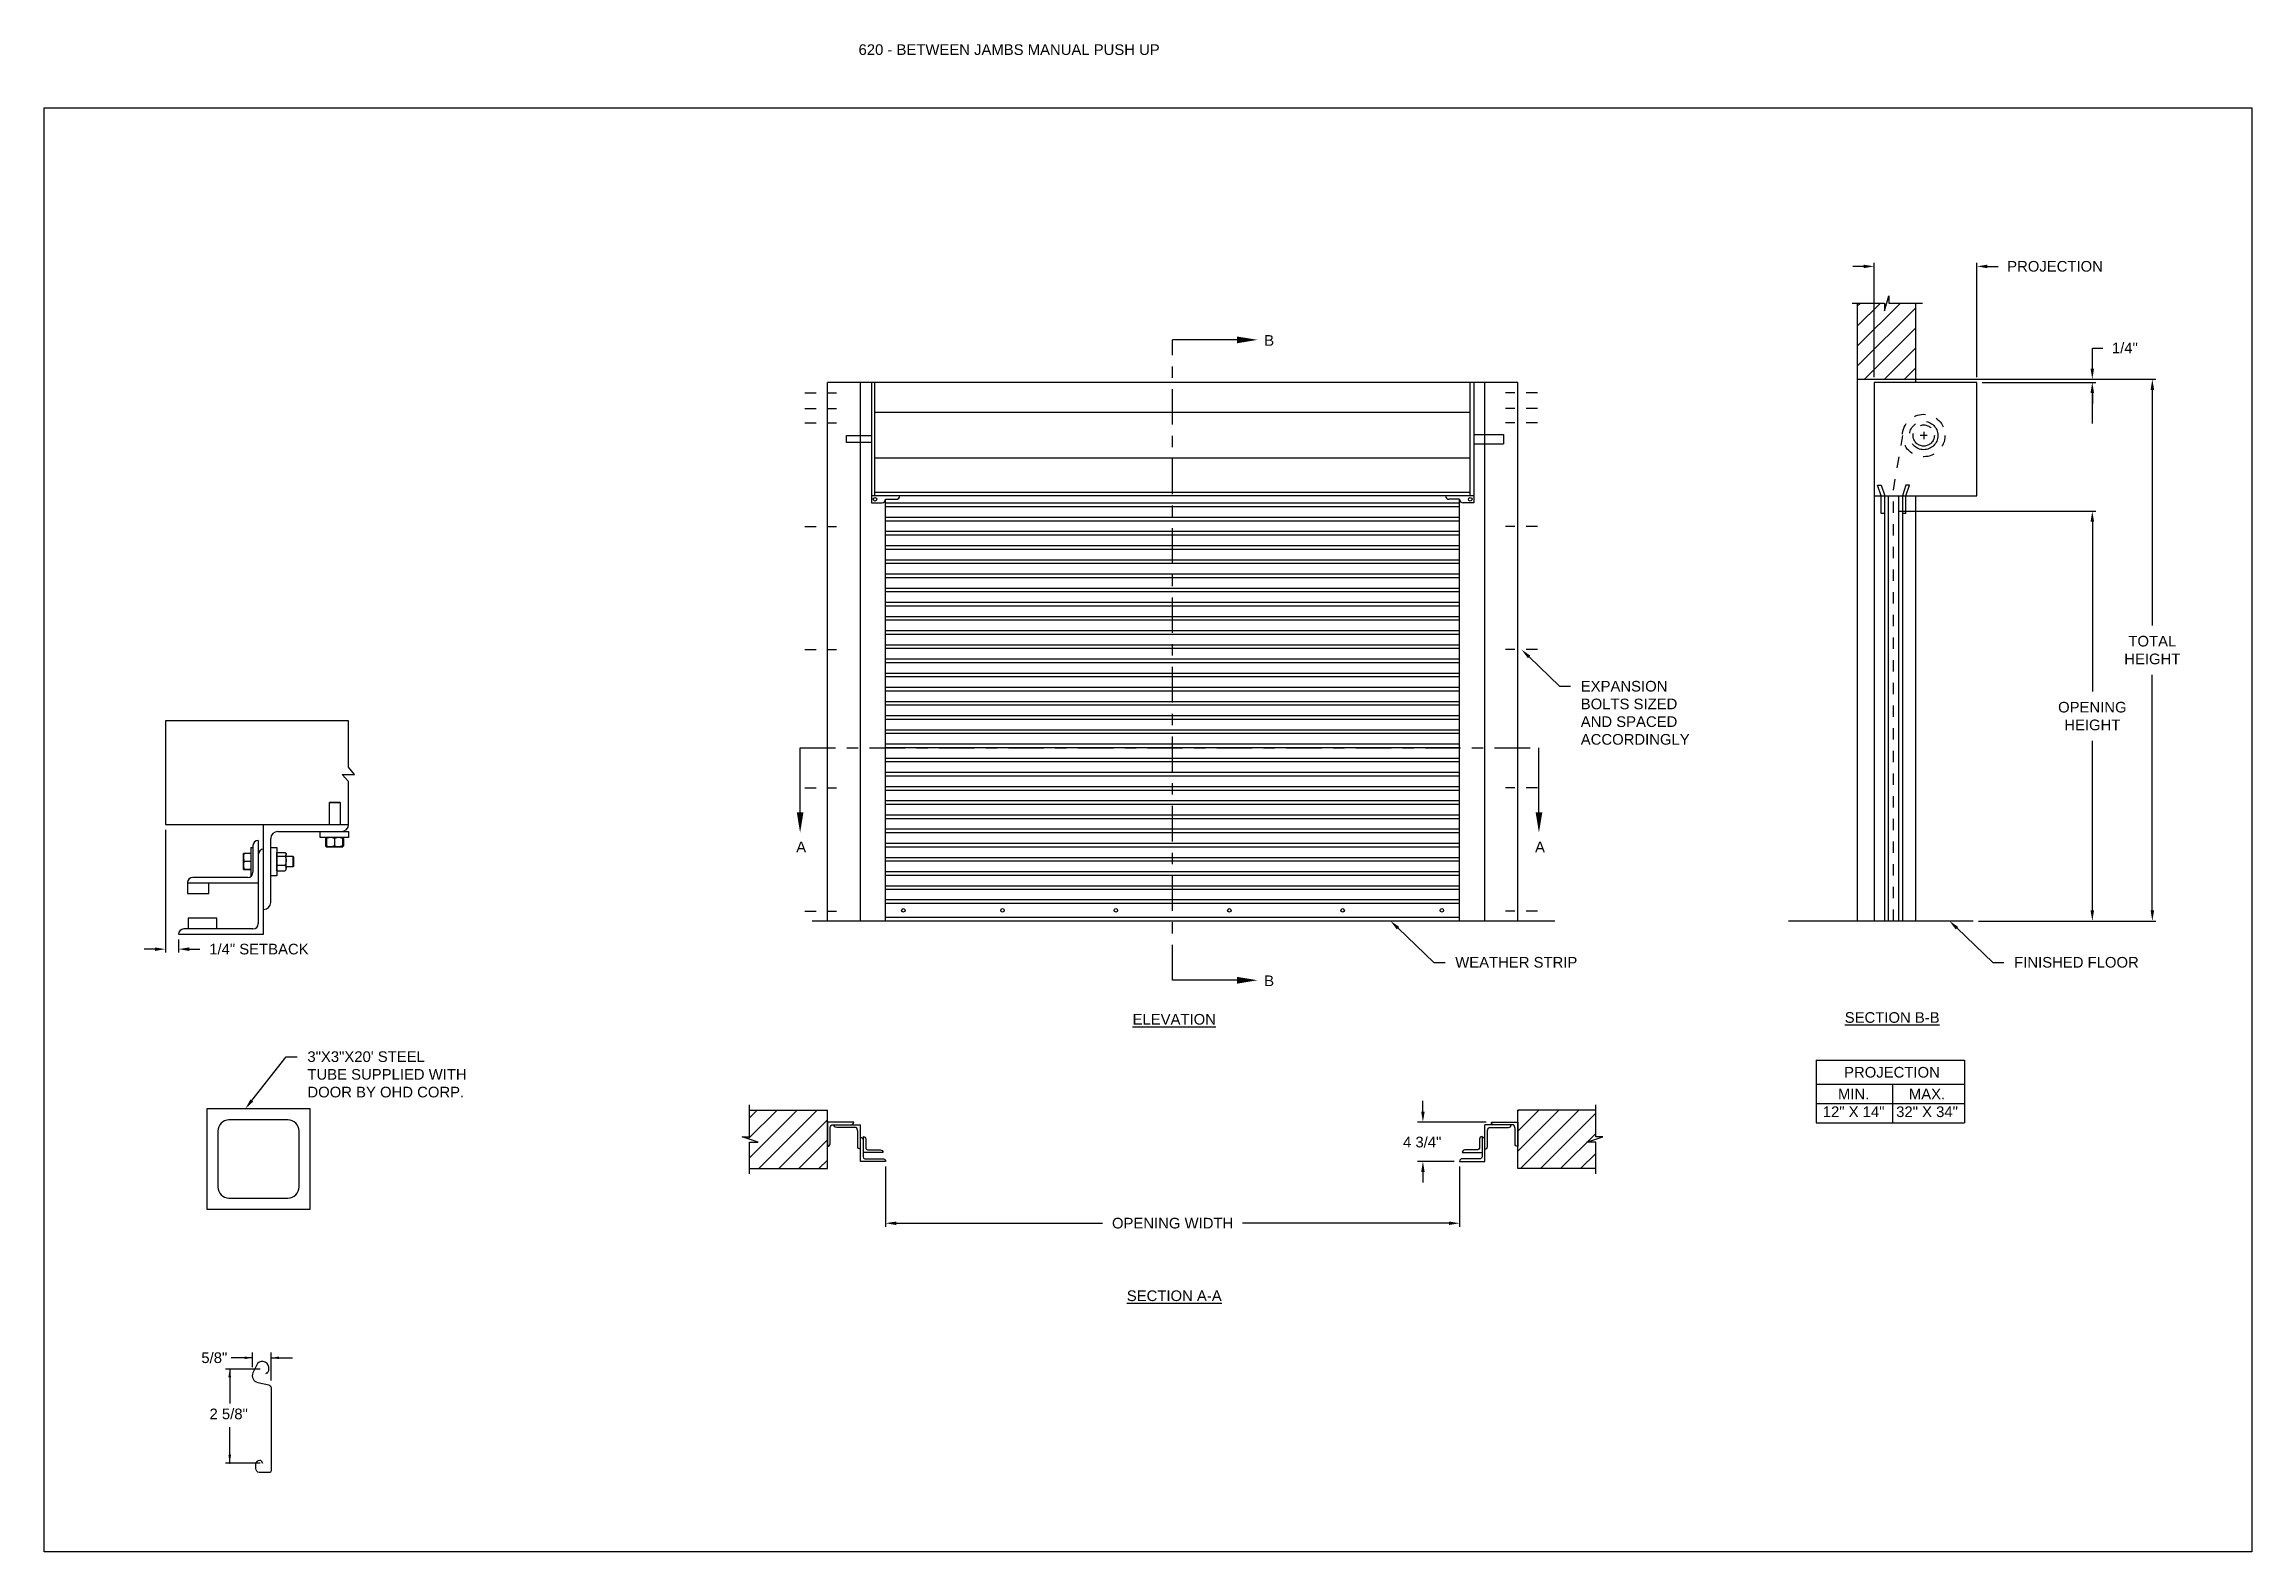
# Model space of a CAD drawing. Header units: inches. Extents: x 169.6 to 213.7, y 195.1 to 266.5.
# Drawn here: x 169.59 to 189.06, y 253.2 to 266.49 of the extents above; entities that cross this region are included whole.
import ezdxf
from ezdxf import colors
from ezdxf.entities.mleader import LeaderData, LeaderLine
from ezdxf.math import Vec2, Vec3

# ---------------------------------------------------------------- set-up
doc = ezdxf.new("R2010")
doc.units = ezdxf.units.IN
doc.header["$LTSCALE"] = 0.25
doc.header["$MEASUREMENT"] = 0
for name, pattern in [('CENTER', [2, 1.25, -0.25, 0.25, -0.25]), ('CENTER2', [1.125, 0.75, -0.125, 0.125, -0.125]), ('HIDDEN', [0.375, 0.25, -0.125])]:
    doc.linetypes.add(name, pattern=pattern)
for name, color, linetype in [('ANNOTATIONS', 1, 'Continuous'), ('CRANK RH', 7, 'Continuous'), ('DETAILS', 4, 'Continuous'), ('PUSH UP', 7, 'Continuous'), ('SECTION CUTS', 6, 'CENTER')]:
    doc.layers.add(name, color=color, linetype=linetype)
doc.styles.add('ARIAL', font='arial.ttf', dxfattribs={"height": 0.09375})
doc.styles.get("Standard").update_dxf_attribs({"font": 'romans.shx'})
doc.dimstyles.new('ARIAL', dxfattribs={"dimtxt": 0.09375, "dimasz": 0.09375, "dimexe": 0.03125, "dimexo": 0.046875, "dimgap": 0.09, "dimtad": 0, "dimtih": 1, "dimtoh": 1, "dimdec": 4, "dimzin": 0, "dimdsep": 46, "dimlunit": 4, "dimtxsty": 'ARIAL', "dimcen": 0.09, "dimadec": 0, "dimazin": 0, "dimtfac": 1, "dimtdec": 4, "dimtix": 1, "dimtofl": 0, "dimtmove": 0, "dimatfit": 3, "dimfxl": 0.18, "dimfrac": 2, "dimtolj": 1, "dimtzin": 0, "dimarcsym": 0})
doc.dimstyles.new('STANDARD$0', dxfattribs={"dimtxt": 0.09375, "dimasz": 0.09375, "dimexe": 0.03125, "dimexo": 0.046875, "dimgap": 0.09, "dimtad": 0, "dimtih": 1, "dimtoh": 1, "dimdec": 4, "dimzin": 0, "dimdsep": 46, "dimtxsty": 'ARIAL', "dimcen": 0.09, "dimadec": 0, "dimazin": 0, "dimtfac": 1, "dimtdec": 4, "dimtofl": 0, "dimtmove": 0, "dimatfit": 1, "dimfxl": 1, "dimtolj": 1, "dimtzin": 0, "dimarcsym": 0})
pattern_1 = [(45, (-19.06376, -0.2492), (-0.08838835, 0.08838835), [])]

msp = doc.modelspace()

# ---------------------------------------------------------------- texts
at = {"layer": 'ANNOTATIONS', "style": 'ARIAL'}
msp.add_text('2 5/8"', height=0.09375, dxfattribs=at).set_placement((171.0474, 254.3666))
at = {"layer": 'ANNOTATIONS', "insert": (176.77122, 266.4912), "char_height": 0.09375, "width": 6.6097632, "attachment_point": 1, "line_spacing_factor": 0.86134, "style": 'ARIAL'}
msp.add_mtext('620 - BETWEEN JAMBS MANUAL PUSH UP', dxfattribs=at)
at = {"layer": 'ANNOTATIONS', "char_height": 0.09375, "attachment_point": 2, "style": 'ARIAL'}
for s, insert, width in [('{\\LELEVATION}', (179.55534, 257.94019), 3.0834986), ('{\\LSECTION B-B}', (185.88675, 257.95615), 1.3823677), ('{\\LSECTION A-A}', (179.55534, 255.50236), 1.3823677)]:
    msp.add_mtext(s, dxfattribs=dict(at, insert=insert, width=width))
for s, width, insert in [('PROJECTION ', 1.7594917, (185.88487, 257.47323)), ('MIN.\\P12" X 14" ', 0.6711642, (185.54675, 257.28124)), ('MAX.\\P32" X 34"', 0.6567117, (186.19418, 257.28124))]:
    msp.add_mtext_dynamic_manual_height_columns(s, width=width, gutter_width=1.36268, heights=[0], dxfattribs=dict(at, insert=insert))
at = {"layer": 'ANNOTATIONS', "insert": (171.08939, 254.90811), "char_height": 0.09375, "attachment_point": 5, "style": 'ARIAL'}
msp.add_mtext('\\A1;5/8"', dxfattribs=at)
at = {"layer": 'SECTION CUTS', "style": 'ARIAL'}
for s, p in [('B', (180.34864, 263.83316)), ('A', (176.22131, 259.36599)), ('A', (182.73726, 259.36599)), ('B', (180.34864, 258.1859))]:
    msp.add_text(s, height=0.09375, dxfattribs=at).set_placement(p)

# ---------------------------------------------------------------- blocks, each defined once
blk = doc.blocks.new('*D3')
at = {"layer": 'ANNOTATIONS', "color": 0, "lineweight": -2, "transparency": 16777216}
for p, q in [((170.659, 259.565), (170.659, 258.481)), ((170.774, 258.596), (170.774, 258.481)), ((170.565, 258.512), (170.472, 258.512)), ((170.868, 258.512), (170.962, 258.512))]:
    blk.add_line(p, q, dxfattribs=at)
at = {"layer": 'ANNOTATIONS', "color": 0, "transparency": 16777216}
for points in [[(170.565, 258.527), (170.565, 258.496), (170.659, 258.512)], [(170.868, 258.527), (170.868, 258.496), (170.774, 258.512)]]:
    blk.add_solid(points, dxfattribs=at)
at = {"layer": 'defpoints', "color": 0, "transparency": 16777216}
for p in [(170.659, 259.612), (170.774, 258.643), (170.774, 258.512)]:
    blk.add_point(p, dxfattribs=at)
at = {"layer": 'ANNOTATIONS', "color": 0, "transparency": 16777216, "insert": (171.483, 258.512), "char_height": 0.09375, "attachment_point": 5, "style": 'ARIAL'}
blk.add_mtext('\\A1;1/4" SETBACK', dxfattribs=at)
blk = doc.blocks.new('*D9')
at = {"layer": 'ANNOTATIONS', "color": 0, "lineweight": -2, "transparency": 16777216}
for p, q in [((187.652, 263.632), (187.652, 263.813)), ((187.652, 263.813), (187.745, 263.813)), ((186.142, 263.538), (187.683, 263.538)), ((186.68, 263.51), (187.683, 263.51)), ((187.652, 263.416), (187.652, 263.323))]:
    blk.add_line(p, q, dxfattribs=at)
at = {"layer": 'ANNOTATIONS', "color": 0, "transparency": 16777216}
for points in [[(187.636, 263.632), (187.667, 263.632), (187.652, 263.538)], [(187.636, 263.416), (187.667, 263.416), (187.652, 263.51)]]:
    blk.add_solid(points, dxfattribs=at)
at = {"layer": 'defpoints', "color": 0, "transparency": 16777216}
for p in [(186.095, 263.538), (186.634, 263.51), (187.652, 263.538)]:
    blk.add_point(p, dxfattribs=at)
at = {"layer": 'ANNOTATIONS', "color": 0, "transparency": 16777216, "insert": (187.939, 263.813), "char_height": 0.0938, "attachment_point": 5, "style": 'ARIAL'}
blk.add_mtext('\\A1;1/4"', dxfattribs=at)
blk = doc.blocks.new('*D8')
at = {"layer": 'ANNOTATIONS', "color": 0, "lineweight": -2, "transparency": 16777216}
for p, q in [((181.748, 257.08), (181.748, 257.174)), ((182.305, 256.986), (181.701, 256.986)), ((182.025, 256.64), (181.701, 256.64)), ((181.748, 256.547), (181.748, 256.453))]:
    blk.add_line(p, q, dxfattribs=at)
at = {"layer": 'ANNOTATIONS', "color": 0, "transparency": 16777216}
for points in [[(181.733, 257.08), (181.764, 257.08), (181.748, 256.986)], [(181.733, 256.547), (181.764, 256.547), (181.748, 256.64)]]:
    blk.add_solid(points, dxfattribs=at)
at = {"layer": 'defpoints', "color": 0, "transparency": 16777216}
for p in [(182.352, 256.986), (181.748, 256.64), (182.072, 256.64)]:
    blk.add_point(p, dxfattribs=at)
at = {"layer": 'ANNOTATIONS', "color": 0, "transparency": 16777216, "insert": (181.742, 256.81), "char_height": 0.0938, "attachment_point": 5, "style": 'ARIAL'}
blk.add_mtext('\\A1;4 3/4"', dxfattribs=at)
blk = doc.blocks.new('*D10')
at = {"layer": 'ANNOTATIONS', "color": 0, "lineweight": -2, "transparency": 16777216}
for p, q in [((177.009, 256.594), (177.009, 256.064)), ((182.072, 256.594), (182.072, 256.064)), ((177.103, 256.095), (178.924, 256.095)), ((181.978, 256.095), (180.157, 256.095))]:
    blk.add_line(p, q, dxfattribs=at)
at = {"layer": 'ANNOTATIONS', "color": 0, "transparency": 16777216}
for points in [[(177.103, 256.11), (177.103, 256.079), (177.009, 256.095)], [(181.978, 256.11), (181.978, 256.079), (182.072, 256.095)]]:
    blk.add_solid(points, dxfattribs=at)
at = {"layer": 'defpoints', "color": 0, "transparency": 16777216}
for p in [(177.009, 256.64), (182.072, 256.64), (182.072, 256.095)]:
    blk.add_point(p, dxfattribs=at)
at = {"layer": 'ANNOTATIONS', "color": 0, "transparency": 16777216, "insert": (179.541, 256.095), "char_height": 0.09375, "attachment_point": 5, "style": 'ARIAL'}
blk.add_mtext('\\A1;OPENING WIDTH', dxfattribs=at)
blk = doc.blocks.new('*D11')
at = {"layer": 'ANNOTATIONS', "color": 0, "lineweight": -2, "transparency": 16777216}
for p, q in [((185.634, 264.533), (185.54, 264.533)), ((185.727, 263.557), (185.727, 264.564)), ((186.634, 263.557), (186.634, 264.564)), ((186.727, 264.533), (186.821, 264.533))]:
    blk.add_line(p, q, dxfattribs=at)
at = {"layer": 'ANNOTATIONS', "color": 0, "transparency": 16777216}
for points in [[(185.634, 264.548), (185.634, 264.517), (185.727, 264.533)], [(186.727, 264.548), (186.727, 264.517), (186.634, 264.533)]]:
    blk.add_solid(points, dxfattribs=at)
at = {"layer": 'defpoints', "color": 0, "transparency": 16777216}
for p in [(186.634, 264.533), (185.727, 263.51), (186.634, 263.51)]:
    blk.add_point(p, dxfattribs=at)
at = {"layer": 'ANNOTATIONS', "color": 0, "transparency": 16777216, "insert": (187.323, 264.533), "char_height": 0.09375, "attachment_point": 5, "style": 'ARIAL'}
blk.add_mtext('\\A1;PROJECTION', dxfattribs=at)
blk = doc.blocks.new('*D12')
at = {"layer": 'ANNOTATIONS', "color": 0, "lineweight": -2, "transparency": 16777216}
for p, q in [((186.142, 263.538), (188.213, 263.538)), ((188.181, 263.444), (188.181, 261.367)), ((188.181, 258.854), (188.181, 260.932)), ((186.649, 258.76), (188.213, 258.76))]:
    blk.add_line(p, q, dxfattribs=at)
at = {"layer": 'ANNOTATIONS', "color": 0, "transparency": 16777216}
for points in [[(188.166, 263.444), (188.197, 263.444), (188.181, 263.538)], [(188.166, 258.854), (188.197, 258.854), (188.181, 258.76)]]:
    blk.add_solid(points, dxfattribs=at)
at = {"layer": 'defpoints', "color": 0, "transparency": 16777216}
for p in [(186.095, 263.538), (186.602, 258.76), (188.181, 258.76)]:
    blk.add_point(p, dxfattribs=at)
at = {"layer": 'ANNOTATIONS', "color": 0, "transparency": 16777216, "insert": (188.181, 261.149), "char_height": 0.0938, "attachment_point": 5, "style": 'ARIAL'}
blk.add_mtext('\\A1;TOTAL \\PHEIGHT', dxfattribs=at)
blk = doc.blocks.new('*D13')
at = {"layer": 'ANNOTATIONS', "color": 0, "lineweight": -2, "transparency": 16777216}
for p, q in [((185.945, 262.374), (187.683, 262.374)), ((187.652, 262.281), (187.652, 260.785)), ((187.652, 258.854), (187.652, 260.35)), ((186.649, 258.76), (187.683, 258.76))]:
    blk.add_line(p, q, dxfattribs=at)
at = {"layer": 'ANNOTATIONS', "color": 0, "transparency": 16777216}
for points in [[(187.636, 262.281), (187.667, 262.281), (187.652, 262.374)], [(187.636, 258.854), (187.667, 258.854), (187.652, 258.76)]]:
    blk.add_solid(points, dxfattribs=at)
at = {"layer": 'defpoints', "color": 0, "transparency": 16777216}
for p in [(185.898, 262.374), (187.652, 262.374), (186.602, 258.76)]:
    blk.add_point(p, dxfattribs=at)
at = {"layer": 'ANNOTATIONS', "color": 0, "transparency": 16777216, "insert": (187.652, 260.567), "char_height": 0.09375, "attachment_point": 5, "style": 'ARIAL'}
blk.add_mtext('\\A1;OPENING\\PHEIGHT', dxfattribs=at)

# ---------------------------------------------------------------- dimensions: what is measured, and where the dimension line sits
at = {"layer": 'ANNOTATIONS'}
for base, p1, p2, text, picture, middle in [((186.63358, 264.5325), (185.72733, 263.51018), (186.63358, 263.51018), 'PROJECTION', '*D11', (187.32269, 264.5325)), ((182.07186, 256.09482), (177.00936, 256.6405), (182.07186, 256.6405), 'OPENING WIDTH', '*D10', (179.54061, 256.09482))]:
    dim = msp.add_linear_dim(base=base, p1=p1, p2=p2, text=text, dimstyle='STANDARD$0', dxfattribs=at)
    dim.commit()
    dim.dimension.update_dxf_attribs({"geometry": picture, "text_midpoint": middle})
dim = msp.add_linear_dim(base=(187.65162, 263.53816), p1=(186.63358, 263.51018), p2=(186.09507, 263.53816), angle=90, text='1/4"', dimstyle='ARIAL', dxfattribs=at)
dim.commit()
dim.dimension.update_dxf_attribs({"geometry": '*D9', "text_midpoint": (187.93945, 263.81272), "dimtype": 160})
for base, p1, p2, text, picture, middle in [((188.1815, 258.76018), (186.09507, 263.53816), (186.60233, 258.76018), 'TOTAL \\PHEIGHT', '*D12', (188.1815, 261.14917)), ((187.65162, 262.37448), (186.60233, 258.76018), (185.89786, 262.37448), 'OPENING\\PHEIGHT', '*D13', (187.65162, 260.56733))]:
    dim = msp.add_linear_dim(base=base, p1=p1, p2=p2, angle=90, text=text, dimstyle='STANDARD$0', dxfattribs=at)
    dim.commit()
    dim.dimension.update_dxf_attribs({"geometry": picture, "text_midpoint": middle})
dim = msp.add_linear_dim(base=(170.77434, 258.51182), p1=(170.65901, 259.61206), p2=(170.77434, 258.64331), text='1/4" SETBACK', dimstyle='STANDARD$0', override={"dimarcsym": 1}, dxfattribs=at)
dim.commit()
dim.dimension.update_dxf_attribs({"geometry": '*D3', "text_midpoint": (171.48273, 258.51182), "dimtype": 160})
dim = msp.add_linear_dim(base=(181.74821, 256.6405), p1=(182.35222, 256.98649), p2=(182.07186, 256.6405), angle=90, text='4 3/4"', dimstyle='STANDARD$0', override={"dimtxt": 0.09375, "dimasz": 0.09375, "dimexe": 0.046875, "dimgap": 0.0625, "dimlunit": 4, "dimtxsty": 'ARIAL', "dimcen": 0.089844, "dimtmove": 2, "dimfxl": 0.18, "dimfrac": 2}, dxfattribs=at)
dim.commit()
dim.dimension.update_dxf_attribs({"geometry": '*D8', "text_midpoint": (181.74207, 256.80952), "dimtype": 160})

# ---------------------------------------------------------------- hatches: boundary and pattern name
at = {"layer": 'PUSH UP', "linetype": 'Continuous'}
h = msp.add_hatch(dxfattribs=at)
h.set_pattern_fill('ANSI31', color=256, style=0)
h.set_pattern_definition([(45, (-19.06376, -0.74123), (-0.088388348, 0.088388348), [])])
h.paths.add_polyline_path([(186.09507, 264.80529), (186.09507, 264.20957), (185.85858, 264.20957), (185.85858, 264.27423), (185.82016, 264.14087), (185.82016, 264.20957), (185.57945, 264.20957), (185.57945, 264.98958)])
h.paths.add_polyline_path([(185.57945, 264.98958), (185.57945, 263.53816), (186.09507, 263.53816), (186.09507, 264.79152), (186.09507, 264.80529)])
at = {"layer": 'PUSH UP'}
h = msp.add_hatch(dxfattribs=at)
h.set_pattern_fill('ANSI31', color=256, style=0)
h.set_pattern_definition(pattern_1)
h.paths.add_polyline_path([(176.49639, 257.09327), (175.80889, 257.09327), (175.80889, 256.85607), (175.74478, 256.85607), (175.88685, 256.80916), (175.80889, 256.80916), (175.80889, 256.57764), (176.49639, 256.57764), (176.49639, 256.74015)])
h = msp.add_hatch(dxfattribs=at)
h.set_pattern_fill('ANSI31', color=256, style=0)
h.set_pattern_definition(pattern_1)
h.paths.add_polyline_path([(183.33644, 256.85607), (183.27233, 256.85607), (183.27233, 257.09327), (182.58483, 257.09327), (182.58483, 256.57764), (182.60301, 256.57764), (183.27233, 256.57764), (183.27233, 256.80916), (183.19437, 256.80916)])

# ---------------------------------------------------------------- linework, layer by layer
at = {"layer": 'ANNOTATIONS'}
for p, q in [((186.10258, 263.53816), (188.17142, 263.53816)), ((186.68045, 263.51018), (187.68287, 263.51018)), ((187.65162, 263.41643), (187.65162, 263.14804)), ((185.21618, 257.53266), (185.21618, 256.98129)), ((185.21618, 257.53266), (186.52395, 257.53266)), ((186.52395, 257.53266), (186.52395, 256.98129)), ((185.21618, 257.32119), (186.52395, 257.32119)), ((185.88903, 257.32119), (185.88903, 256.98129)), ((185.21618, 257.15124), (186.52395, 257.15124)), ((185.21618, 256.98129), (186.52395, 256.98129)), ((171.42624, 254.90811), (171.23874, 254.90811)), ((171.42624, 254.82635), (171.42624, 254.95498)), ((171.59076, 254.708), (171.59076, 254.95498)), ((171.59076, 254.90811), (171.77826, 254.90811)), ((171.49457, 254.80767), (171.18677, 254.80767)), ((171.22525, 254.80767), (171.22525, 254.50611)), ((171.22525, 253.98046), (171.22525, 254.29515)), ((171.49457, 253.98046), (171.18677, 253.98046))]:
    msp.add_line(p, q, dxfattribs=at)
for p in [(171.55494, 254.77616), (171.22525, 254.05496), (171.22525, 253.98046)]:
    msp.add_point(p, dxfattribs=at)
for points in [[(187.636, 263.41643), (187.66725, 263.41643), (187.65162, 263.51018)], [(171.35592, 254.89639), (171.35592, 254.91983), (171.42624, 254.90811)], [(171.66108, 254.91983), (171.66108, 254.89639), (171.59076, 254.90811)], [(171.23697, 254.73735), (171.21352, 254.73735), (171.22525, 254.80767)], [(171.23697, 254.05078), (171.21352, 254.05078), (171.22525, 253.98046)]]:
    msp.add_solid(points, dxfattribs=at)
at = {"layer": 'CRANK RH', "linetype": 'Continuous'}
for p, q in [((185.53306, 264.20957), (185.82016, 264.20957)), ((185.82016, 264.14087), (185.85858, 264.27423)), ((185.82016, 264.20957), (185.82016, 264.14087)), ((185.85858, 264.27423), (185.85858, 264.20957)), ((185.85858, 264.20957), (186.15377, 264.20957))]:
    msp.add_line(p, q, dxfattribs=at)
at = {"layer": 'defpoints'}
msp.add_lwpolyline([(189.05875, 253.19707), (169.58887, 253.19707), (169.58887, 265.93218), (189.05875, 265.93218)], close=True, dxfattribs=at)
at = {"layer": 'DETAILS'}
for p, q in [((172.21802, 260.05256), (172.32668, 260.05256)), ((172.27235, 259.9893), (172.21802, 260.05256)), ((172.32668, 260.05256), (172.27235, 260.11581)), ((172.11086, 259.80881), (172.10625, 259.8042)), ((172.10625, 259.61206), (172.10625, 259.8042)), ((172.10625, 259.8042), (172.2, 259.8042)), ((172.11086, 259.80881), (172.1954, 259.80881)), ((172.1954, 259.80881), (172.2, 259.8042)), ((172.2, 259.8042), (172.2, 259.61206)), ((171.52434, 258.64331), (171.52434, 259.61206)), ((171.64934, 259.54956), (172.27434, 259.54956)), ((172.02434, 259.49631), (172.02434, 259.54956)), ((172.27434, 259.54956), (172.27434, 259.49631)), ((171.34659, 259.35424), (171.3466, 259.35426)), ((171.34659, 259.35424), (171.34659, 259.35424)), ((171.34659, 259.21362), (171.34659, 259.35424)), ((171.41209, 259.35614), (171.35287, 259.35614)), ((171.41209, 259.35541), (171.35287, 259.35541)), ((171.41209, 259.35537), (171.35287, 259.35537)), ((171.41209, 259.35515), (171.35287, 259.35515)), ((171.41209, 259.35431), (171.35287, 259.35431)), ((171.41209, 259.40893), (171.43059, 259.40893)), ((171.41209, 259.40893), (171.41209, 259.15893)), ((171.43059, 259.42456), (171.43059, 259.19018)), ((171.47746, 259.47143), (171.47746, 258.73706)), ((171.58684, 258.92456), (171.58684, 259.48706)), ((171.58684, 259.40893), (171.64009, 259.40893)), ((171.64009, 259.40893), (171.64009, 259.15893)), ((171.64009, 259.35424), (171.64209, 259.35424)), ((171.64209, 259.20343), (171.64209, 259.36443)), ((171.64209, 259.36443), (171.71384, 259.36443)), ((171.71821, 259.36005), (171.72321, 259.35424)), ((171.72321, 259.21362), (171.72321, 259.35424)), ((172.27434, 259.49631), (172.02434, 259.49631)), ((172.07335, 259.48873), (172.07028, 259.48693)), ((172.07028, 259.48693), (172.07028, 259.42256)), ((172.07335, 259.42076), (172.07028, 259.42256)), ((172.07244, 259.48693), (172.07244, 259.42256)), ((172.07681, 259.42021), (172.07244, 259.42256)), ((172.07587, 259.49358), (172.07886, 259.49616)), ((172.07903, 259.41318), (172.07587, 259.4159)), ((172.07903, 259.48821), (172.07639, 259.48693)), ((172.07639, 259.48693), (172.07639, 259.42256)), ((172.07903, 259.42128), (172.07639, 259.42256)), ((172.07903, 259.48693), (172.07903, 259.42256)), ((172.07903, 259.41318), (172.21965, 259.41318)), ((172.14934, 259.48693), (172.14934, 259.42256)), ((172.21965, 259.48693), (172.21965, 259.42256)), ((172.22228, 259.48693), (172.22228, 259.42256)), ((172.22624, 259.48693), (172.22624, 259.42256)), ((172.2284, 259.48693), (172.2284, 259.42256)), ((171.34659, 259.21362), (171.34659, 259.21362)), ((171.3466, 259.21359), (171.3466, 259.2136)), ((171.34661, 259.21359), (171.3466, 259.21359)), ((171.34664, 259.21353), (171.34661, 259.21359)), ((171.35264, 259.21355), (171.35287, 259.21271)), ((171.35264, 259.21255), (171.35287, 259.21172)), ((171.41209, 259.28406), (171.35287, 259.28406)), ((171.41209, 259.21369), (171.35287, 259.21369)), ((171.41209, 259.21355), (171.35287, 259.21355)), ((171.41209, 259.21271), (171.35287, 259.21271)), ((171.41209, 259.2125), (171.35287, 259.2125)), ((171.41209, 259.21245), (171.35287, 259.21245)), ((171.41209, 259.21172), (171.35287, 259.21172)), ((171.41865, 259.15893), (171.41209, 259.15893)), ((171.64009, 259.15893), (171.58684, 259.15893)), ((171.64209, 259.21362), (171.64009, 259.21362)), ((171.64209, 259.33333), (171.71384, 259.33333)), ((171.64209, 259.25283), (171.71384, 259.25283)), ((171.64209, 259.20343), (171.71384, 259.20343)), ((171.72321, 259.21362), (171.71821, 259.20781)), ((171.72321, 259.33081), (171.78248, 259.33081)), ((171.78248, 259.23706), (171.72321, 259.23706)), ((171.78248, 259.33081), (171.78709, 259.3262)), ((171.78248, 259.33081), (171.78248, 259.23706)), ((171.78709, 259.24166), (171.78248, 259.23706)), ((171.78709, 259.3262), (171.78709, 259.24166)), ((170.85246, 259.09984), (170.85246, 259.00268)), ((170.85246, 259.09643), (171.47746, 259.09643)), ((170.85246, 259.00268), (171.03996, 259.00268)), ((171.38371, 259.14331), (170.89934, 259.14331)), ((171.03996, 259.00268), (171.03996, 259.09643)), ((171.11028, 258.78393), (170.86028, 258.78393)), ((170.86028, 258.78393), (170.86028, 258.69018)), ((171.11028, 258.69018), (171.11028, 258.78393)), ((170.77434, 258.64331), (171.52434, 258.64331)), ((171.43059, 258.69018), (170.82121, 258.69018))]:
    msp.add_line(p, q, dxfattribs=at)
for points in [[(172.27235, 260.11581), (172.27235, 260.52406), (170.65901, 260.52406), (170.65901, 259.61206), (172.27434, 259.61206)], [(172.27235, 259.61206), (172.27235, 259.9893)]]:
    msp.add_lwpolyline(points, dxfattribs=at)
at = {"layer": 'DETAILS', "linetype": 'Continuous'}
msp.add_lwpolyline([(171.02267, 256.21886), (171.93492, 256.21886), (171.93492, 257.10362), (171.02267, 257.10362)], close=True, dxfattribs=at)
msp.add_lwpolyline([(171.73889, 256.31688, 0.41421356), (171.8369, 256.4149), (171.8369, 256.90759, 0.41421356), (171.73889, 257.0056), (171.2187, 257.0056, 0.41421356), (171.12068, 256.90759), (171.12068, 256.4149, 0.41421356), (171.2187, 256.31688)], format="xyb", close=True, dxfattribs=at)
at = {"layer": 'DETAILS'}
msp.add_lwpolyline([(171.54457, 254.77097, 0.33746117), (171.5715, 254.80903), (171.57118, 254.82691, 0.73725505), (171.46103, 254.84177), (171.43022, 254.77535, 0.47976839), (171.47203, 254.69103), (171.57045, 254.66946, -0.21720182), (171.59076, 254.6455), (171.59076, 254.57682), (171.59076, 253.91079, -0.36619075), (171.57102, 253.89537), (171.48636, 253.89809, -0.41028649), (171.45509, 253.9316), (171.45703, 253.9689, -0.37745755), (171.49086, 254.00522, -0.31905635), (171.50274, 253.99974), (171.51381, 253.98046)], format="xyb", dxfattribs=at)
for centre, radius, start, end in [((171.64934, 259.48706), 0.0625, 90, 180), ((172.21184, 259.61206), 0.0625, 270, 0), ((171.47746, 259.42456), 0.04688, 90, 180), ((171.52434, 259.34643), 0.04688, 90, 180), ((171.38371, 259.19018), 0.04688, 270, 0), ((170.89769, 259.09807), 0.04527, 87.917978, 177.754387), ((170.89934, 259.09643), 0.04688, 90, 180), ((171.52434, 258.92456), 0.0625, 270, 0), ((170.82121, 258.64331), 0.04688, 90, 180), ((171.43059, 258.73706), 0.04688, 270, 0)]:
    msp.add_arc(centre, radius, start, end, dxfattribs=at)
for points, knots in [([(171.35287, 259.35431), (171.35111, 259.34861), (171.34757, 259.33709), (171.34692, 259.32519), (171.34659, 259.31919)], [0, 0, 0, 0, 0.49545796, 1, 1, 1, 1]), ([(171.34659, 259.35424), (171.3468, 259.35425), (171.34723, 259.35427), (171.34991, 259.35429), (171.35211, 259.35431), (171.35287, 259.35431)], [0, 0, 0, 0, 0.3928666, 0.79169603, 1, 1, 1, 1]), ([(171.35287, 259.35515), (171.35152, 259.35504), (171.34882, 259.3548), (171.34692, 259.3545), (171.34672, 259.35432), (171.34665, 259.35426)], [0, 0, 0, 0, 0.39883061, 0.80149747, 1, 1, 1, 1]), ([(171.35287, 259.35537), (171.35152, 259.35522), (171.34882, 259.35493), (171.34693, 259.35456), (171.34673, 259.35434), (171.34667, 259.35427)], [0, 0, 0, 0, 0.40277376, 0.80942169, 1, 1, 1, 1]), ([(171.35287, 259.35614), (171.35153, 259.35589), (171.34883, 259.35539), (171.34698, 259.35478), (171.34678, 259.35443), (171.34672, 259.35433)], [0, 0, 0, 0, 0.41812145, 0.84026469, 1, 1, 1, 1]), ([(171.71384, 259.36443), (171.71523, 259.36311), (171.71853, 259.36), (171.72233, 259.35481), (171.72292, 259.35087), (171.72321, 259.34888)], [0, 0, 0, 0, 0.26545991, 0.62807649, 1, 1, 1, 1]), ([(171.72321, 259.34888), (171.7232, 259.34852), (171.72314, 259.34619), (171.7216, 259.34185), (171.71785, 259.33704), (171.71483, 259.33425), (171.71384, 259.33333)], [0, 0, 0, 0, 0.06653229, 0.43528257, 0.81455084, 1, 1, 1, 1]), ([(172.07028, 259.48693), (172.07209, 259.4898), (172.07391, 259.49268), (172.07586, 259.49357), (172.07587, 259.49357)], [0, 0, 0, 0, 0.99332562, 1, 1, 1, 1]), ([(172.07028, 259.42256), (172.07209, 259.41969), (172.07391, 259.4168), (172.07586, 259.41592), (172.07587, 259.41591)], [0, 0, 0, 0, 0.99332562, 1, 1, 1, 1]), ([(172.07244, 259.48693), (172.07311, 259.4883), (172.07471, 259.49153), (172.07646, 259.49447), (172.07755, 259.49495), (172.07766, 259.495)], [0, 0, 0, 0, 0.39860917, 0.94310679, 1, 1, 1, 1]), ([(172.07903, 259.49024), (172.07851, 259.49004), (172.07625, 259.4892), (172.0741, 259.48792), (172.07244, 259.48693)], [0, 0, 0, 0, 0.22784114, 1, 1, 1, 1]), ([(172.07244, 259.42256), (172.07311, 259.42119), (172.07471, 259.41796), (172.07646, 259.41502), (172.07755, 259.41454), (172.07766, 259.41449)], [0, 0, 0, 0, 0.39860917, 0.94310679, 1, 1, 1, 1]), ([(172.07639, 259.42256), (172.07663, 259.42117), (172.07719, 259.41789), (172.07802, 259.41441), (172.07861, 259.41386), (172.07886, 259.41363)], [0, 0, 0, 0, 0.30001685, 0.70983799, 1, 1, 1, 1]), ([(172.11418, 259.49631), (172.10926, 259.49595), (172.09924, 259.49522), (172.08759, 259.49102), (172.08096, 259.48785), (172.07903, 259.48693)], [0, 0, 0, 0, 0.40629057, 0.82726642, 1, 1, 1, 1]), ([(172.07903, 259.48693), (172.07903, 259.48832), (172.07903, 259.49162), (172.07903, 259.49542), (172.07903, 259.49601), (172.07903, 259.49631)], [0, 0, 0, 0, 0.26545991, 0.62807649, 1, 1, 1, 1]), ([(172.11418, 259.41318), (172.10926, 259.41354), (172.09924, 259.41426), (172.08759, 259.41847), (172.08096, 259.42164), (172.07903, 259.42256)], [0, 0, 0, 0, 0.40629057, 0.82726642, 1, 1, 1, 1]), ([(172.07903, 259.42256), (172.07903, 259.42116), (172.07903, 259.41787), (172.07903, 259.41407), (172.07903, 259.41348), (172.07903, 259.41318)], [0, 0, 0, 0, 0.26545991, 0.62807649, 1, 1, 1, 1]), ([(172.14934, 259.48693), (172.14387, 259.48939), (172.13274, 259.49441), (172.12058, 259.49629), (172.11435, 259.49631), (172.11418, 259.49631)], [0, 0, 0, 0, 0.48434141, 0.98632773, 1, 1, 1, 1]), ([(172.14934, 259.42256), (172.14387, 259.42009), (172.13274, 259.41508), (172.12058, 259.4132), (172.11435, 259.41318), (172.11418, 259.41318)], [0, 0, 0, 0, 0.48434141, 0.98632773, 1, 1, 1, 1]), ([(172.18449, 259.49631), (172.17957, 259.49595), (172.16955, 259.49522), (172.1579, 259.49102), (172.15127, 259.48785), (172.14934, 259.48693)], [0, 0, 0, 0, 0.40629057, 0.82726642, 1, 1, 1, 1]), ([(172.18449, 259.41318), (172.17957, 259.41354), (172.16955, 259.41426), (172.1579, 259.41847), (172.15127, 259.42164), (172.14934, 259.42256)], [0, 0, 0, 0, 0.40629057, 0.82726642, 1, 1, 1, 1]), ([(172.21965, 259.48693), (172.21418, 259.48939), (172.20305, 259.49441), (172.19089, 259.49629), (172.18466, 259.49631), (172.18449, 259.49631)], [0, 0, 0, 0, 0.48434141, 0.98632773, 1, 1, 1, 1]), ([(172.21965, 259.42256), (172.21418, 259.42009), (172.20305, 259.41508), (172.19089, 259.4132), (172.18466, 259.41318), (172.18449, 259.41318)], [0, 0, 0, 0, 0.48434141, 0.98632773, 1, 1, 1, 1]), ([(172.21965, 259.48693), (172.21965, 259.48832), (172.21965, 259.49162), (172.21965, 259.49542), (172.21965, 259.49601), (172.21965, 259.49631)], [0, 0, 0, 0, 0.26545991, 0.62807649, 1, 1, 1, 1]), ([(172.21965, 259.42256), (172.21965, 259.42116), (172.21965, 259.41787), (172.21965, 259.41407), (172.21965, 259.41348), (172.21965, 259.41318)], [0, 0, 0, 0, 0.26545991, 0.62807649, 1, 1, 1, 1]), ([(172.21982, 259.496), (172.22012, 259.49559), (172.2208, 259.49468), (172.22162, 259.49092), (172.22212, 259.48792), (172.22228, 259.48693)], [0, 0, 0, 0, 0.36178326, 0.79041419, 1, 1, 1, 1]), ([(172.21982, 259.41349), (172.22012, 259.4139), (172.2208, 259.41481), (172.22162, 259.41857), (172.22212, 259.42157), (172.22228, 259.42256)], [0, 0, 0, 0, 0.36127383, 0.7902469, 1, 1, 1, 1]), ([(172.22102, 259.49485), (172.22129, 259.4947), (172.2226, 259.49396), (172.22434, 259.49089), (172.22577, 259.48791), (172.22624, 259.48693)], [0, 0, 0, 0, 0.15175447, 0.72144224, 1, 1, 1, 1]), ([(172.22102, 259.41463), (172.22129, 259.41479), (172.2226, 259.41552), (172.22434, 259.4186), (172.22577, 259.42158), (172.22624, 259.42256)], [0, 0, 0, 0, 0.15175447, 0.72144224, 1, 1, 1, 1]), ([(172.2284, 259.48693), (172.22659, 259.4898), (172.22477, 259.49268), (172.22281, 259.49357), (172.2228, 259.49357)], [0, 0, 0, 0, 0.99332562, 1, 1, 1, 1]), ([(172.2284, 259.42256), (172.22659, 259.41969), (172.22477, 259.4168), (172.22281, 259.41592), (172.2228, 259.41591)], [0, 0, 0, 0, 0.993325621, 1, 1, 1, 1]), ([(171.34659, 259.31919), (171.3466, 259.31835), (171.34665, 259.31205), (171.34802, 259.30016), (171.35124, 259.28946), (171.35287, 259.28406)], [0, 0, 0, 0, 0.07010266, 0.53079095, 1, 1, 1, 1]), ([(171.35287, 259.28406), (171.35111, 259.27835), (171.34757, 259.26681), (171.34692, 259.25489), (171.34659, 259.24887)], [0, 0, 0, 0, 0.49545796, 1, 1, 1, 1]), ([(171.34659, 259.24887), (171.3466, 259.24804), (171.34665, 259.24172), (171.34802, 259.22981), (171.35124, 259.21909), (171.35287, 259.21369)], [0, 0, 0, 0, 0.070102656, 0.530790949, 1, 1, 1, 1]), ([(171.35287, 259.21369), (171.35211, 259.21368), (171.34993, 259.21367), (171.34725, 259.21365), (171.34681, 259.21363), (171.34659, 259.21362)], [0, 0, 0, 0, 0.2083045, 0.6015254, 1, 1, 1, 1]), ([(171.34659, 259.21362), (171.34666, 259.21361), (171.34687, 259.2136), (171.3488, 259.21358), (171.35151, 259.21356), (171.35287, 259.21355)], [0, 0, 0, 0, 0.22973043, 0.61267004, 1, 1, 1, 1]), ([(171.71384, 259.33333), (171.7163, 259.32707), (171.72132, 259.31433), (171.7232, 259.30041), (171.72321, 259.29327), (171.72321, 259.29308)], [0, 0, 0, 0, 0.48434141, 0.98632773, 1, 1, 1, 1]), ([(171.72321, 259.29308), (171.72286, 259.28745), (171.72213, 259.27598), (171.71793, 259.26264), (171.71476, 259.25504), (171.71384, 259.25283)], [0, 0, 0, 0, 0.40629057, 0.82726642, 1, 1, 1, 1]), ([(171.71384, 259.25283), (171.7163, 259.24899), (171.72132, 259.24117), (171.7232, 259.23263), (171.72321, 259.22825), (171.72321, 259.22813)], [0, 0, 0, 0, 0.484341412, 0.986327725, 1, 1, 1, 1]), ([(171.72321, 259.22813), (171.72286, 259.22467), (171.72213, 259.21763), (171.71793, 259.20945), (171.71476, 259.20479), (171.71384, 259.20343)], [0, 0, 0, 0, 0.40629057, 0.82726642, 1, 1, 1, 1]), ([(171.71805, 259.2079), (171.71764, 259.20733), (171.71653, 259.2058), (171.71488, 259.20434), (171.71384, 259.20343)], [0, 0, 0, 0, 0.37432244, 1, 1, 1, 1])]:
    msp.add_open_spline(points, degree=3, knots=knots, dxfattribs=at)
at = {"layer": 'PUSH UP', "linetype": 'Continuous'}
for p, q in [((185.57945, 264.20957), (185.57945, 258.76018)), ((186.09507, 263.51018), (186.09507, 264.20957)), ((176.49639, 258.76018), (176.49639, 263.51018)), ((176.78723, 258.76018), (176.78723, 263.51018)), ((182.29399, 258.76018), (182.29399, 263.51018)), ((182.58483, 258.76018), (182.58483, 263.51018)), ((185.57945, 263.53816), (186.09507, 263.53816)), ((185.72733, 263.51018), (185.72733, 258.76018)), ((186.63358, 263.51018), (185.72733, 263.51018)), ((186.63358, 262.51018), (186.63358, 263.51018)), ((182.16561, 263.24391), (176.91561, 263.24391)), ((176.66561, 263.04143), (176.88436, 263.04143)), ((176.66561, 262.97893), (176.66561, 263.04143)), ((176.88436, 262.97893), (176.66561, 262.97893)), ((182.16561, 262.84225), (176.91561, 262.84225)), ((176.91561, 262.54143), (182.16561, 262.54143)), ((177.00936, 258.76018), (177.00936, 262.47893)), ((182.07186, 258.76018), (182.07186, 262.47893)), ((185.72733, 262.51018), (186.63358, 262.51018)), ((185.78983, 262.51018), (185.75858, 262.60393)), ((185.75858, 262.60393), (185.78983, 262.60393)), ((185.78983, 262.60393), (185.82108, 262.51018)), ((185.78983, 262.35393), (185.78983, 262.51018)), ((185.82108, 258.76018), (185.82108, 262.51018)), ((185.85233, 262.51018), (185.85233, 258.76018)), ((185.94608, 258.76018), (185.94608, 262.51018)), ((186.00858, 262.60393), (185.97733, 262.51018)), ((185.97733, 262.51018), (185.97733, 258.76018)), ((186.00858, 262.51018), (186.03983, 262.60393)), ((186.03983, 262.60393), (186.00858, 262.60393)), ((186.00858, 262.35393), (186.00858, 262.51018)), ((186.09507, 258.76018), (186.09507, 262.51018)), ((185.82108, 262.35393), (185.78983, 262.35393)), ((186.00858, 262.35393), (185.97733, 262.35393)), ((184.9711, 258.76018), (186.60233, 258.76018)), ((175.80889, 256.85607), (175.80889, 257.14014)), ((183.27233, 256.85607), (183.27233, 257.14014)), ((175.88685, 256.80916), (175.74478, 256.85607)), ((175.74478, 256.85607), (175.80889, 256.85607)), ((175.80889, 256.53077), (175.80889, 256.80916)), ((175.80889, 256.80916), (175.88685, 256.80916)), ((176.78723, 256.6405), (176.78723, 256.96298)), ((182.29399, 256.6405), (182.29399, 256.96298)), ((182.5457, 256.96298), (182.29399, 256.96298)), ((183.19437, 256.80916), (183.33644, 256.85607)), ((183.27233, 256.80916), (183.19437, 256.80916)), ((183.33644, 256.85607), (183.27233, 256.85607)), ((183.27233, 256.53077), (183.27233, 256.80916))]:
    msp.add_line(p, q, dxfattribs=at)
at = {"layer": 'PUSH UP'}
for p, q in [((182.58483, 263.51018), (176.49639, 263.51018)), ((176.88436, 263.51018), (176.88436, 262.44768)), ((176.91561, 262.51018), (176.91561, 263.51018)), ((182.16561, 262.51018), (182.16561, 263.51018)), ((182.19686, 263.51018), (182.19686, 262.44768)), ((182.19686, 263.04949), (182.45775, 263.04949)), ((182.45775, 263.04949), (182.45775, 262.96665)), ((182.19686, 262.96665), (182.45775, 262.96665)), ((182.19686, 262.51018), (176.88436, 262.51018)), ((177.00936, 262.47893), (177.10311, 262.47893)), ((177.00936, 262.44768), (177.00936, 262.47893)), ((182.07186, 262.47893), (181.97811, 262.47893)), ((182.07186, 262.44768), (182.07186, 262.47893)), ((176.88436, 262.44768), (176.97811, 262.44768)), ((177.00936, 262.4465), (182.07186, 262.4465)), ((177.00936, 262.41525), (182.07186, 262.41525)), ((177.00936, 262.3215), (182.07186, 262.3215)), ((177.00936, 262.29025), (182.07186, 262.29025)), ((182.19686, 262.44768), (182.10311, 262.44768)), ((177.00936, 262.1965), (182.07186, 262.1965)), ((177.00936, 262.16525), (182.07186, 262.16525)), ((177.00936, 262.0715), (182.07186, 262.0715)), ((177.00936, 262.04025), (182.07186, 262.04025)), ((177.00936, 261.9465), (182.07186, 261.9465)), ((177.00936, 261.91525), (182.07186, 261.91525)), ((177.00936, 261.8215), (182.07186, 261.8215)), ((177.00936, 261.79025), (182.07186, 261.79025)), ((177.00936, 261.6965), (182.07186, 261.6965)), ((177.00936, 261.66525), (182.07186, 261.66525)), ((177.00936, 261.5715), (182.07186, 261.5715)), ((177.00936, 261.54025), (182.07186, 261.54025)), ((177.00936, 261.4465), (182.07186, 261.4465)), ((177.00936, 261.41525), (182.07186, 261.41525)), ((177.00936, 261.3215), (182.07186, 261.3215)), ((177.00936, 261.29025), (182.07186, 261.29025)), ((177.00936, 261.1965), (182.07186, 261.1965)), ((177.00936, 261.16525), (182.07186, 261.16525)), ((177.00936, 261.0715), (182.07186, 261.0715)), ((177.00936, 261.04025), (182.07186, 261.04025)), ((177.00936, 260.9465), (182.07186, 260.9465)), ((177.00936, 260.91525), (182.07186, 260.91525)), ((177.00936, 260.8215), (182.07186, 260.8215)), ((177.00936, 260.79025), (182.07186, 260.79025)), ((177.00936, 260.6965), (182.07186, 260.6965)), ((177.00936, 260.66525), (182.07186, 260.66525)), ((177.00936, 260.5715), (182.07186, 260.5715)), ((177.00936, 260.54025), (182.07186, 260.54025)), ((177.00936, 260.4465), (182.07186, 260.4465)), ((177.00936, 260.41525), (182.07186, 260.41525)), ((177.00936, 260.3215), (182.07186, 260.3215)), ((177.00936, 260.29025), (182.07186, 260.29025)), ((177.00936, 260.1965), (182.07186, 260.1965)), ((177.00936, 260.16525), (182.07186, 260.16525)), ((177.00936, 260.0715), (182.07186, 260.0715)), ((177.00936, 260.04025), (182.07186, 260.04025)), ((177.00936, 259.9465), (182.07186, 259.9465)), ((177.00936, 259.91525), (182.07186, 259.91525)), ((177.00936, 259.8215), (182.07186, 259.8215)), ((177.00936, 259.79025), (182.07186, 259.79025)), ((177.00936, 259.6965), (182.07186, 259.6965)), ((177.00936, 259.66525), (182.07186, 259.66525)), ((177.00936, 259.5715), (182.07186, 259.5715)), ((177.00936, 259.54025), (182.07186, 259.54025)), ((177.00936, 259.4465), (182.07186, 259.4465)), ((177.00936, 259.41525), (182.07186, 259.41525)), ((177.00936, 259.3215), (182.07186, 259.3215)), ((177.00936, 259.29025), (182.07186, 259.29025)), ((177.00936, 259.1965), (182.07186, 259.1965)), ((177.00936, 259.16525), (182.07186, 259.16525)), ((177.00936, 259.0715), (182.07186, 259.0715)), ((177.00936, 259.04025), (182.07186, 259.04025)), ((176.36329, 258.76018), (182.91086, 258.76018)), ((182.07186, 258.9465), (177.00936, 258.9465)), ((182.07186, 258.91525), (177.00936, 258.91525)), ((182.07186, 258.79143), (177.00936, 258.79143)), ((175.80889, 257.09327), (176.49639, 257.09327)), ((176.49639, 256.57764), (176.49639, 257.09327)), ((182.58483, 256.57764), (182.58483, 257.09327)), ((183.27233, 257.09327), (182.58483, 257.09327)), ((175.80889, 256.57764), (176.49639, 256.57764)), ((183.27233, 256.57764), (182.58483, 256.57764))]:
    msp.add_line(p, q, dxfattribs=at)
at = {"layer": 'PUSH UP', "linetype": 'CENTER2', "ltscale": 0.5}
for p, q in [((176.29602, 263.41643), (176.57762, 263.41643)), ((176.29602, 263.28083), (176.57762, 263.28083)), ((182.75804, 263.41643), (182.47644, 263.41643)), ((182.75804, 263.28083), (182.47644, 263.28083)), ((176.29602, 263.15467), (176.57762, 263.15467)), ((182.75804, 263.15467), (182.47644, 263.15467)), ((176.29602, 262.23796), (176.57762, 262.23796)), ((182.75804, 262.23796), (182.47644, 262.23796)), ((176.29602, 261.15395), (176.57762, 261.15395)), ((182.75804, 261.15395), (182.47644, 261.15395)), ((176.29602, 259.9352), (176.57762, 259.9352)), ((182.75804, 259.9352), (182.47644, 259.9352)), ((176.29602, 258.84766), (176.57762, 258.84766)), ((182.75804, 258.84766), (182.47644, 258.84766))]:
    msp.add_line(p, q, dxfattribs=at)
at = {"layer": 'PUSH UP', "linetype": 'HIDDEN'}
for p, q in [((185.89786, 262.55807), (185.97998, 263.04157)), ((185.89786, 258.76018), (185.89786, 262.55807))]:
    msp.add_line(p, q, dxfattribs=at)
at = {"layer": 'PUSH UP', "linetype": 'CENTER'}
for p, q in [((186.19608, 263.04143), (186.13358, 263.04143)), ((186.16483, 263.07268), (186.16483, 263.01018))]:
    msp.add_line(p, q, dxfattribs=at)
at = {"layer": 'PUSH UP', "linetype": 'Continuous'}
for points in [[(176.70549, 256.96298, 0.41421356), (176.729, 256.98649), (176.49639, 256.98649), (176.49639, 256.7718, 0.41421356), (176.5199, 256.79531), (176.5199, 256.93128, -0.23306277), (176.53552, 256.96298), (176.78723, 256.96298)], [(176.78723, 256.74828, -0.41421356), (176.76372, 256.7718), (176.76372, 256.90776, 0.23306277), (176.7481, 256.93947), (176.57813, 256.93947, -0.41421356), (176.55462, 256.96298)], [(176.81074, 256.85966), (176.81074, 256.67963, 0.41421356), (176.82637, 256.66401), (176.98585, 256.66401, -0.41421356), (177.00936, 256.6405), (176.78723, 256.6405)], [(176.78723, 256.85282, -0.41421356), (176.81074, 256.82931)], [(176.81074, 256.85966, -0.41421356), (176.83425, 256.83615), (176.83425, 256.75788, 0.41421356), (176.84988, 256.74225), (176.96234, 256.74225, -0.41421356), (176.98585, 256.71874), (176.81074, 256.71874)], [(182.27048, 256.85966), (182.27048, 256.67963, -0.41421356), (182.25485, 256.66401), (182.09537, 256.66401, 0.41421356), (182.07186, 256.6405), (182.29399, 256.6405)], [(182.27048, 256.85966, 0.41421356), (182.24697, 256.83615), (182.24697, 256.75788, -0.41421356), (182.23134, 256.74225), (182.11888, 256.74225, 0.41421356), (182.09537, 256.71874), (182.27048, 256.71874)], [(182.29399, 256.85282, 0.41421356), (182.27048, 256.82931)], [(182.29399, 256.74828, 0.41421356), (182.3175, 256.7718), (182.3175, 256.90776, -0.23306277), (182.33312, 256.93947), (182.50309, 256.93947, 0.41421356), (182.5266, 256.96298)], [(182.37573, 256.96298, -0.41421356), (182.35222, 256.98649), (182.58483, 256.98649), (182.58483, 256.7718, -0.41421356), (182.56132, 256.79531), (182.56132, 256.93128, 0.23306277), (182.5457, 256.96298)]]:
    msp.add_lwpolyline(points, format="xyb", dxfattribs=at)
at = {"layer": 'PUSH UP', "linetype": 'HIDDEN'}
msp.add_circle((186.16483, 263.04143), 0.1875, dxfattribs=at)
at = {"layer": 'PUSH UP', "linetype": 'CENTER'}
for radius in [0.125, 0.09375]:
    msp.add_circle((186.16483, 263.04143), radius, dxfattribs=at)
at = {"layer": 'PUSH UP'}
for centre in [(176.91561, 262.47893), (182.16561, 262.47893)]:
    msp.add_circle(centre, 0.01562, dxfattribs=at)
at = {"layer": 'PUSH UP', "linetype": 'Continuous'}
for centre in [(177.16561, 258.85393), (178.04061, 258.85393), (179.04061, 258.85393), (180.04061, 258.85393), (181.04061, 258.85393), (181.91561, 258.85393)]:
    msp.add_circle(centre, 0.01562, dxfattribs=at)
for centre, start, end in [((176.97811, 262.47893), 270, 0), ((177.10311, 262.51018), 270, 0), ((181.97811, 262.51018), 180, 270), ((182.10311, 262.47893), 180, 270)]:
    msp.add_arc(centre, 0.03125, start, end, dxfattribs=at)
at = {"layer": 'SECTION CUTS'}
for p, q in [((179.54061, 258.23759), (179.54061, 263.88486)), ((176.25579, 260.28843), (182.77174, 260.28843))]:
    msp.add_line(p, q, dxfattribs=at)

msp.set_redraw_order([(e.dxf.handle, doc.entitydb.next_handle()) for e in msp.query("TEXT MTEXT ATTDEF DIMENSION ARC_DIMENSION")])  # texts and dimensions are drawn at this point

# ---------------------------------------------------------------- leaders
at = {"layer": 'ANNOTATIONS'}
ml = msp.add_multileader_mtext('Standard', dxfattribs=at)
ml.set_content('EXPANSION BOLTS SIZED AND SPACED ACCORDINGLY', color=256, style='ARIAL')
ml.set_leader_properties()
ml.build(insert=Vec2(0, 0))
ml.multileader.update_dxf_attribs({"dogleg_length": 0.36, "arrow_head_size": 0.09375})
ctx = ml.context
ctx.base_point, ctx.char_height, ctx.arrow_head_size, ctx.landing_gap_size, ctx.plane_origin = Vec3(183.05044, 260.82987), 0.09375, 0.09375, 0.09, Vec3(179.69943, 260.39664)
notes = []
notes.append((ctx, [(0, (1, 1, 0), (182.95248, 260.82987), (1, 0), 0.09796, [(0, [(182.61724, 261.15395)], 0, [])])]))
ctx.mtext.insert, ctx.mtext.width, ctx.mtext.flow_direction = Vec3(183.14044, 260.87754), 1.0279765, 5
ml = msp.add_multileader_mtext('Standard', dxfattribs=at)
ml.set_content('WEATHER STRIP', color=256, style='ARIAL')
ml.set_leader_properties()
ml.build(insert=Vec2(0, 0))
ml.multileader.update_dxf_attribs({"dogleg_length": 0.36, "arrow_head_size": 0.09375})
ctx = ml.context
ctx.base_point, ctx.char_height, ctx.arrow_head_size, ctx.landing_gap_size, ctx.plane_origin = Vec3(181.94345, 258.39534), 0.09375, 0.09375, 0.09, Vec3(181.15841, 257.96211)
notes.append((ctx, [(0, (1, 1, 0), (181.84549, 258.39534), (1, 0), 0.09796, [(0, [(181.46132, 258.7614)], 0, [])])]))
ctx.mtext.insert, ctx.mtext.flow_direction = Vec3(182.03345, 258.44301), 5
ml = msp.add_multileader_mtext('Standard', dxfattribs=at)
ml.set_content('FINISHED FLOOR', color=256, style='ARIAL')
ml.set_leader_properties()
ml.build(insert=Vec2(0, 0))
ml.multileader.update_dxf_attribs({"dogleg_length": 0.36, "arrow_head_size": 0.09375})
ctx = ml.context
ctx.base_point, ctx.char_height, ctx.arrow_head_size, ctx.landing_gap_size, ctx.plane_origin = Vec3(186.87277, 258.39534), 0.09375, 0.09375, 0.09, Vec3(186.08773, 257.96211)
notes.append((ctx, [(0, (1, 1, 0), (186.77481, 258.39534), (1, 0), 0.09796, [(0, [(186.39064, 258.7614)], 0, [])])]))
ctx.mtext.insert, ctx.mtext.flow_direction = Vec3(186.96277, 258.44301), 5
ml = msp.add_multileader_mtext('Standard', dxfattribs=at)
ml.set_content('3"X3"X20\' STEEL TUBE SUPPLIED WITH DOOR BY OHD CORP.', color=256, style='ARIAL')
ml.set_leader_properties()
ml.build(insert=Vec2(0, 0))
ml.multileader.update_dxf_attribs({"dogleg_length": 0.36, "arrow_head_size": 0.09375})
ctx = ml.context
ctx.base_point, ctx.char_height, ctx.arrow_head_size, ctx.landing_gap_size, ctx.plane_origin = Vec3(171.8206, 257.56334), 0.09375, 0.09375, 0.09, Vec3(171.03557, 257.13011)
notes.append((ctx, [(0, (1, 1, 0), (171.72265, 257.56334), (1, 0), 0.09796, [(0, [(171.36258, 257.10362)], 0, [])])]))
ctx.mtext.insert, ctx.mtext.width, ctx.mtext.flow_direction = Vec3(171.9106, 257.61101), 1.4026992, 5
at = {"layer": 'SECTION CUTS'}
ml = msp.add_multileader_mtext('Standard', dxfattribs=at)
ml.set_content('', color=256)
ml.set_leader_properties()
ml.build(insert=Vec2(0, 0))
ml.multileader.update_dxf_attribs({"dogleg_length": 0, "arrow_head_size": 0.18})
ctx = ml.context
ctx.base_point, ctx.char_height, ctx.arrow_head_size, ctx.landing_gap_size, ctx.plane_origin, ctx.plane_x_axis, ctx.plane_y_axis = Vec3(179.54061, 263.88486), 0.18, 0.18, 0, Vec3(180.29013, 263.88486), Vec3(0, 1), Vec3(-1, 0)
notes.append((ctx, [(0, (1, 1, 0), (179.54061, 263.88486), (1, 0), 0, [(0, [(180.29013, 263.88486)], 0, [])])]))
ctx.mtext.insert, ctx.mtext.text_direction, ctx.mtext.rotation, ctx.mtext.flow_direction = Vec3(179.45061, 263.88486), Vec3(0, 1), 1.57079633, 5
ml = msp.add_multileader_mtext('Standard', dxfattribs=at)
ml.set_content('', color=256)
ml.set_leader_properties()
ml.build(insert=Vec2(0, 0))
ml.multileader.update_dxf_attribs({"dogleg_length": 0, "arrow_head_size": 0.18})
ctx = ml.context
ctx.base_point, ctx.char_height, ctx.arrow_head_size, ctx.landing_gap_size, ctx.plane_origin = Vec3(176.25579, 260.28843), 0.18, 0.18, 0, Vec3(176.25579, 259.53891)
notes.append((ctx, [(0, (1, 1, 0), (176.25579, 260.28843), (1, 0), 0, [(0, [(176.25579, 259.53891)], 0, [])])]))
ctx.mtext.insert, ctx.mtext.flow_direction = Vec3(176.25579, 260.37843), 5
ml = msp.add_multileader_mtext('Standard', dxfattribs=at)
ml.set_content('', color=256)
ml.set_leader_properties()
ml.build(insert=Vec2(0, 0))
ml.multileader.update_dxf_attribs({"dogleg_length": 0, "arrow_head_size": 0.18})
ctx = ml.context
ctx.base_point, ctx.char_height, ctx.arrow_head_size, ctx.landing_gap_size, ctx.plane_origin = Vec3(182.77174, 260.28843), 0.18, 0.18, 0, Vec3(182.77174, 259.53891)
notes.append((ctx, [(0, (1, 1, 0), (182.77174, 260.28843), (1, 0), 0, [(0, [(182.77174, 259.53891)], 0, [])])]))
ctx.mtext.insert, ctx.mtext.flow_direction = Vec3(182.77174, 260.37843), 5
ml = msp.add_multileader_mtext('Standard', dxfattribs=at)
ml.set_content('', color=256)
ml.set_leader_properties()
ml.build(insert=Vec2(0, 0))
ml.multileader.update_dxf_attribs({"dogleg_length": 0, "arrow_head_size": 0.18})
ctx = ml.context
ctx.base_point, ctx.char_height, ctx.arrow_head_size, ctx.landing_gap_size, ctx.plane_origin, ctx.plane_x_axis, ctx.plane_y_axis = Vec3(179.54061, 258.23759), 0.18, 0.18, 0, Vec3(180.29013, 258.23759), Vec3(0, 1), Vec3(-1, 0)
notes.append((ctx, [(0, (1, 1, 0), (179.54061, 258.23759), (1, 0), 0, [(0, [(180.29013, 258.23759)], 0, [])])]))
ctx.mtext.insert, ctx.mtext.text_direction, ctx.mtext.rotation, ctx.mtext.flow_direction = Vec3(179.45061, 258.23759), Vec3(0, 1), 1.57079633, 5
for ctx, leaders in notes:
    for number, flags, end, landing, length, lines in leaders:
        leader = LeaderData()
        leader.index, (leader.has_last_leader_line, leader.has_dogleg_vector, leader.attachment_direction) = number, flags
        leader.last_leader_point, leader.dogleg_vector, leader.dogleg_length = Vec3(end), Vec3(landing), length
        for number, points, colour, breaks in lines:
            line = LeaderLine()
            line.index, line.vertices, line.color, line.breaks = number, Vec3.list(points), colors.encode_raw_color(colour), breaks
            leader.lines.append(line)
        ctx.leaders.append(leader)

doc.saveas('drawing.dxf')
